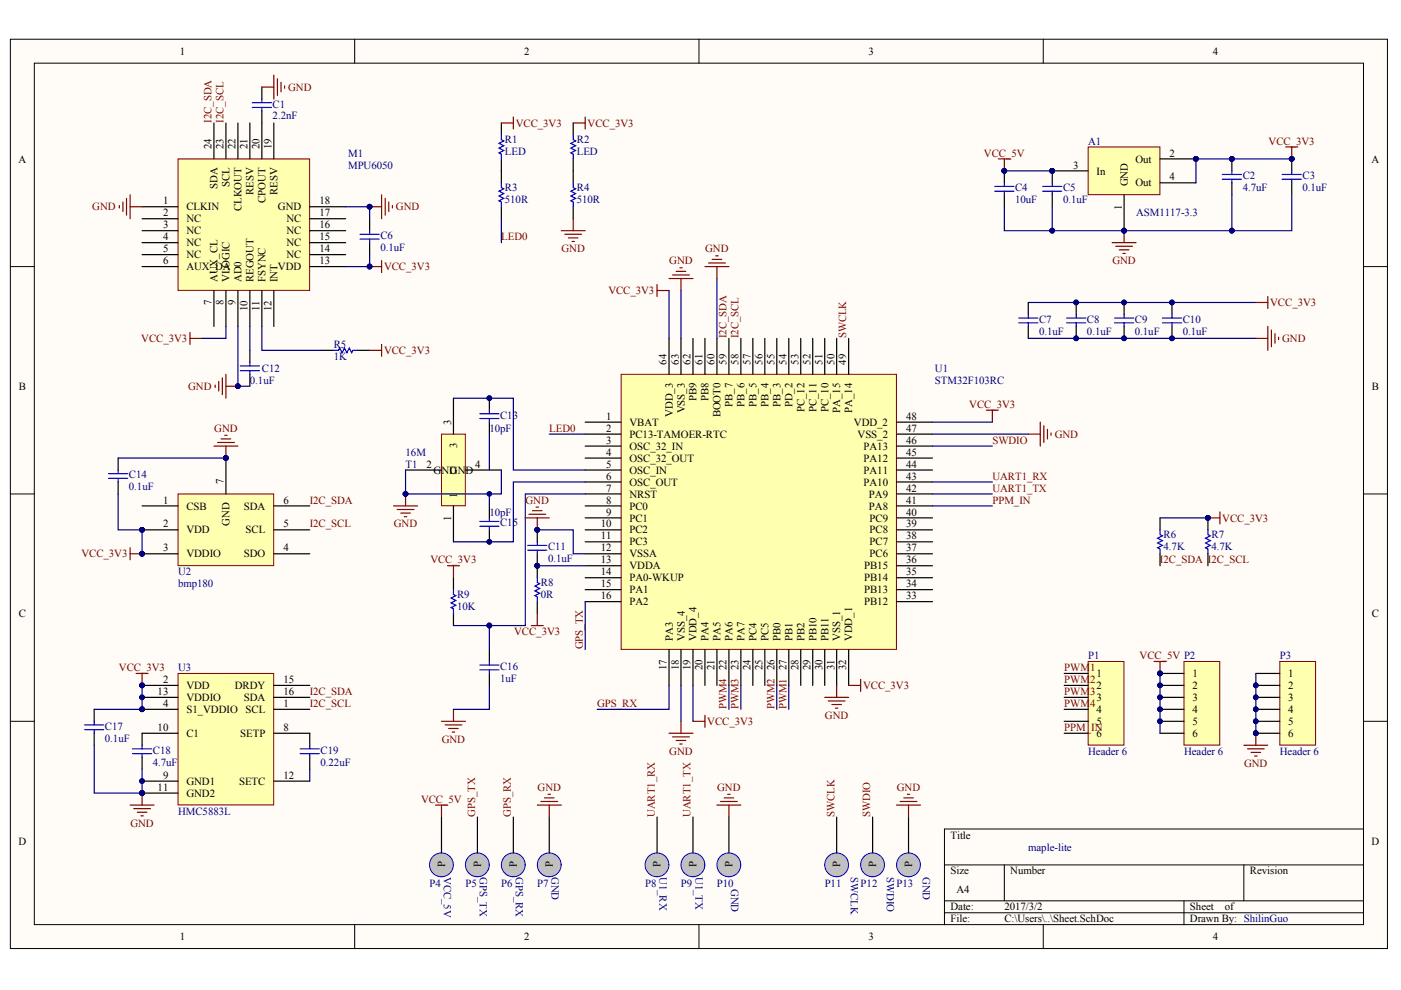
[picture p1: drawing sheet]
<svg xmlns="http://www.w3.org/2000/svg" width="297mm" height="210mm" viewBox="0 0 297 210" stroke-linecap="round" stroke-linejoin="round" font-family="sans-serif">
<defs><g id="words">
<g font-size="2.3">
<text x="38.1" y="11.6">1</text>
<text x="111.1" y="11.6">2</text>
<text x="184.1" y="11.6">3</text>
<text x="257.1" y="11.6">4</text>
<text x="3.9" y="34.5">A</text>
<text x="44.9" y="31.7" transform="rotate(-90 44.9 31.7)">24</text>
<text x="47.4" y="31.7" transform="rotate(-90 47.4 31.7)">23</text>
<text x="49.9" y="31.7" transform="rotate(-90 49.9 31.7)">22</text>
<text x="52.5" y="31.7" transform="rotate(-90 52.5 31.7)">21</text>
<text x="55" y="31.7" transform="rotate(-90 55 31.7)">20</text>
<text x="57.6" y="31.7" transform="rotate(-90 57.6 31.7)">19</text>
<text x="227.5" y="35.7">3</text>
<text x="240.7" y="34.5">Out</text>
<text x="248" y="33.2">2</text>
<text x="290.8" y="34.5">A</text>
<text x="46.1" y="40" transform="rotate(-90 46.1 40)">SDA</text>
<text x="48.7" y="39.7" transform="rotate(-90 48.7 39.7)">SCL</text>
<text x="53.7" y="41.3" transform="rotate(-90 53.7 41.3)">RESV</text>
<text x="58.8" y="41.3" transform="rotate(-90 58.8 41.3)">RESV</text>
<text x="232.5" y="37">In</text>
<text x="239.1" y="39.5" transform="rotate(-90 239.1 39.5)">GND</text>
<text x="240.7" y="39.5">Out</text>
<text x="248" y="38.3">4</text>
<text x="34.6" y="43.3">1</text>
<text x="34.6" y="45.9">2</text>
<text x="39.5" y="44.6">CLKIN</text>
<text x="39.5" y="47.2">NC</text>
<text x="51.2" y="44.8" transform="rotate(-90 51.2 44.8)">CLKOUT</text>
<text x="56.3" y="43" transform="rotate(-90 56.3 43)">CPOUT</text>
<text x="58.9" y="44.6">GND</text>
<text x="60.7" y="47.2">NC</text>
<text x="67.7" y="45.9">17</text>
<text x="67.7" y="43.3">18</text>
<text x="237.8" y="44.5" transform="rotate(-90 237.8 44.5)">1</text>
<text x="34.6" y="48.4">3</text>
<text x="34.6" y="51">4</text>
<text x="34.6" y="53.5">5</text>
<text x="39.5" y="49.7">NC</text>
<text x="39.5" y="52.2">NC</text>
<text x="60.7" y="52.2">NC</text>
<text x="60.7" y="49.7">NC</text>
<text x="67.7" y="53.5">14</text>
<text x="67.7" y="51">15</text>
<text x="67.7" y="48.4">16</text>
<text x="34.6" y="56">6</text>
<text x="39.5" y="54.8">NC</text>
<text x="39.5" y="57.3">AUX_DA</text>
<text x="46.1" y="59.8" transform="rotate(-90 46.1 59.8)">AUX_CL</text>
<text x="48.7" y="59.8" transform="rotate(-90 48.7 59.8)">VLOGIC</text>
<text x="51.2" y="59.8" transform="rotate(-90 51.2 59.8)">AD0</text>
<text x="53.7" y="59.8" transform="rotate(-90 53.7 59.8)">REGOUT</text>
<text x="56.3" y="59.8" transform="rotate(-90 56.3 59.8)">FSYNC</text>
<text x="58.8" y="59.8" transform="rotate(-90 58.8 59.8)">INT</text>
<text x="58.9" y="57.3">VDD</text>
<text x="60.7" y="54.8">NC</text>
<text x="67.7" y="56">13</text>
<text x="44.9" y="64.8" transform="rotate(-90 44.9 64.8)">7</text>
<text x="47.4" y="64.8" transform="rotate(-90 47.4 64.8)">8</text>
<text x="49.9" y="64.8" transform="rotate(-90 49.9 64.8)">9</text>
<text x="52.5" y="65.9" transform="rotate(-90 52.5 65.9)">10</text>
<text x="55" y="65.9" transform="rotate(-90 55 65.9)">11</text>
<text x="57.6" y="65.9" transform="rotate(-90 57.6 65.9)">12</text>
<text x="141.3" y="77.3" transform="rotate(-90 141.3 77.3)">64</text>
<text x="143.9" y="77.3" transform="rotate(-90 143.9 77.3)">63</text>
<text x="146.4" y="77.3" transform="rotate(-90 146.4 77.3)">62</text>
<text x="149" y="77.3" transform="rotate(-90 149 77.3)">61</text>
<text x="151.5" y="77.3" transform="rotate(-90 151.5 77.3)">60</text>
<text x="154" y="77.3" transform="rotate(-90 154 77.3)">59</text>
<text x="156.6" y="77.3" transform="rotate(-90 156.6 77.3)">58</text>
<text x="159.1" y="77.3" transform="rotate(-90 159.1 77.3)">57</text>
<text x="161.7" y="77.3" transform="rotate(-90 161.7 77.3)">56</text>
<text x="164.2" y="77.3" transform="rotate(-90 164.2 77.3)">55</text>
<text x="166.7" y="77.3" transform="rotate(-90 166.7 77.3)">54</text>
<text x="169.3" y="77.3" transform="rotate(-90 169.3 77.3)">53</text>
<text x="171.8" y="77.3" transform="rotate(-90 171.8 77.3)">52</text>
<text x="174.4" y="77.3" transform="rotate(-90 174.4 77.3)">51</text>
<text x="176.9" y="77.3" transform="rotate(-90 176.9 77.3)">50</text>
<text x="179.4" y="77.3" transform="rotate(-90 179.4 77.3)">49</text>
<text x="4" y="82.7">B</text>
<text x="290.9" y="82.7">B</text>
<text x="128.5" y="89">1</text>
<text x="142.6" y="88.4" transform="rotate(-90 142.6 88.4)">VDD_3</text>
<text x="145.2" y="87.6" transform="rotate(-90 145.2 87.6)">VSS_3</text>
<text x="147.7" y="85.1" transform="rotate(-90 147.7 85.1)">PB9</text>
<text x="150.2" y="85.1" transform="rotate(-90 150.2 85.1)">PB8</text>
<text x="152.8" y="88.5" transform="rotate(-90 152.8 88.5)">BOOT0</text>
<text x="155.3" y="86.2" transform="rotate(-90 155.3 86.2)">PB_7</text>
<text x="157.9" y="86.2" transform="rotate(-90 157.9 86.2)">PB_6</text>
<text x="160.4" y="86.2" transform="rotate(-90 160.4 86.2)">PB_5</text>
<text x="162.9" y="86.2" transform="rotate(-90 162.9 86.2)">PB_4</text>
<text x="165.5" y="86.2" transform="rotate(-90 165.5 86.2)">PB_3</text>
<text x="168" y="86.4" transform="rotate(-90 168 86.4)">PD_2</text>
<text x="170.5" y="87.4" transform="rotate(-90 170.5 87.4)">PC_12</text>
<text x="173.1" y="87.4" transform="rotate(-90 173.1 87.4)">PC_11</text>
<text x="175.6" y="87.4" transform="rotate(-90 175.6 87.4)">PC_10</text>
<text x="178.2" y="87.5" transform="rotate(-90 178.2 87.5)">PA_15</text>
<text x="180.7" y="87.5" transform="rotate(-90 180.7 87.5)">PA_14</text>
<text x="192.1" y="89">48</text>
<text x="95.6" y="90" transform="rotate(-90 95.6 90)">3</text>
<text x="96.9" y="95" transform="rotate(-90 96.9 95)">3</text>
<text x="128.5" y="91.6">2</text>
<text x="128.5" y="94.1">3</text>
<text x="133.5" y="90.3">VBAT</text>
<text x="133.5" y="92.8">PC13-TAMOER-RTC</text>
<text x="133.5" y="95.4">OSC_32_IN</text>
<text x="181.1" y="90.3">VDD_2</text>
<text x="181.8" y="92.8">VSS_2</text>
<text x="183.1" y="95.4">PA13</text>
<text x="192.1" y="94.1">46</text>
<text x="192.1" y="91.6">47</text>
<text x="90.4" y="99.2">2</text>
<text x="91.9" y="100.4">GND</text>
<text x="95.4" y="100.4">GND</text>
<text x="100.7" y="99.2">4</text>
<text x="128.5" y="96.6">4</text>
<text x="128.5" y="99.2">5</text>
<text x="128.5" y="101.7">6</text>
<text x="133.5" y="97.9">OSC_32_OUT</text>
<text x="133.5" y="100.4">OSC_IN</text>
<text x="183.1" y="100.4">PA11</text>
<text x="183.1" y="97.9">PA12</text>
<text x="192.1" y="101.7">43</text>
<text x="192.1" y="99.2">44</text>
<text x="192.1" y="96.6">45</text>
<text x="34.6" y="106.8">1</text>
<text x="47.4" y="102.7" transform="rotate(-90 47.4 102.7)">7</text>
<text x="60.1" y="106.8">6</text>
<text x="96.9" y="105.5" transform="rotate(-90 96.9 105.5)">1</text>
<text x="128.5" y="104.2">7</text>
<text x="128.5" y="106.8">8</text>
<text x="133.5" y="103">OSC_OUT</text>
<text x="133.5" y="105.5">NRST</text>
<text x="183.1" y="103">PA10</text>
<text x="184.2" y="105.5">PA9</text>
<text x="192.1" y="106.8">41</text>
<text x="192.1" y="104.2">42</text>
<text x="34.6" y="111.8">2</text>
<text x="39.5" y="108">CSB</text>
<text x="39.5" y="113.1">VDD</text>
<text x="48.7" y="111.5" transform="rotate(-90 48.7 111.5)">GND</text>
<text x="51.7" y="108">SDA</text>
<text x="52.1" y="113.1">SCL</text>
<text x="60.1" y="111.8">5</text>
<text x="95.6" y="110.4" transform="rotate(-90 95.6 110.4)">1</text>
<text x="127.4" y="111.8">10</text>
<text x="128.5" y="109.3">9</text>
<text x="133.5" y="108">PC0</text>
<text x="133.5" y="110.6">PC1</text>
<text x="133.5" y="113.1">PC2</text>
<text x="184.2" y="108">PA8</text>
<text x="184.4" y="113.1">PC8</text>
<text x="184.4" y="110.6">PC9</text>
<text x="192.1" y="111.8">39</text>
<text x="192.1" y="109.3">40</text>
<text x="34.6" y="116.9">3</text>
<text x="39.5" y="118.2">VDDIO</text>
<text x="51.7" y="118.2">SDO</text>
<text x="60.1" y="116.9">4</text>
<text x="127.4" y="114.4">11</text>
<text x="127.4" y="116.9">12</text>
<text x="127.4" y="119.5">13</text>
<text x="133.5" y="115.6">PC3</text>
<text x="133.5" y="118.2">VSSA</text>
<text x="184.4" y="118.2">PC6</text>
<text x="184.4" y="115.6">PC7</text>
<text x="192.1" y="119.5">36</text>
<text x="192.1" y="116.9">37</text>
<text x="192.1" y="114.4">38</text>
<text x="127.4" y="122">14</text>
<text x="127.4" y="124.5">15</text>
<text x="133.5" y="120.7">VDDA</text>
<text x="133.5" y="123.3">PA0-WKUP</text>
<text x="133.5" y="125.8">PA1</text>
<text x="183.2" y="125.8">PB13</text>
<text x="183.2" y="123.3">PB14</text>
<text x="183.2" y="120.7">PB15</text>
<text x="192.1" y="124.5">34</text>
<text x="192.1" y="122">35</text>
<text x="4" y="130.9">C</text>
<text x="127.4" y="127.1">16</text>
<text x="133.5" y="128.3">PA2</text>
<text x="183.2" y="128.3">PB12</text>
<text x="192.1" y="127.1">33</text>
<text x="290.9" y="130.9">C</text>
<text x="142.6" y="135.9" transform="rotate(-90 142.6 135.9)">PA3</text>
<text x="145.2" y="135.9" transform="rotate(-90 145.2 135.9)">VSS_4</text>
<text x="147.7" y="135.9" transform="rotate(-90 147.7 135.9)">VDD_4</text>
<text x="150.2" y="135.9" transform="rotate(-90 150.2 135.9)">PA4</text>
<text x="152.8" y="135.9" transform="rotate(-90 152.8 135.9)">PA5</text>
<text x="155.3" y="135.9" transform="rotate(-90 155.3 135.9)">PA6</text>
<text x="157.9" y="135.9" transform="rotate(-90 157.9 135.9)">PA7</text>
<text x="160.4" y="135.9" transform="rotate(-90 160.4 135.9)">PC4</text>
<text x="162.9" y="135.9" transform="rotate(-90 162.9 135.9)">PC5</text>
<text x="165.5" y="135.9" transform="rotate(-90 165.5 135.9)">PB0</text>
<text x="168" y="135.9" transform="rotate(-90 168 135.9)">PB1</text>
<text x="170.5" y="135.9" transform="rotate(-90 170.5 135.9)">PB2</text>
<text x="173.1" y="135.9" transform="rotate(-90 173.1 135.9)">PB10</text>
<text x="175.6" y="135.9" transform="rotate(-90 175.6 135.9)">PB11</text>
<text x="178.2" y="135.9" transform="rotate(-90 178.2 135.9)">VSS_1</text>
<text x="180.7" y="135.9" transform="rotate(-90 180.7 135.9)">VDD_1</text>
<text x="141.3" y="142" transform="rotate(-90 141.3 142)">17</text>
<text x="143.9" y="142" transform="rotate(-90 143.9 142)">18</text>
<text x="146.4" y="142" transform="rotate(-90 146.4 142)">19</text>
<text x="149" y="142" transform="rotate(-90 149 142)">20</text>
<text x="151.5" y="142" transform="rotate(-90 151.5 142)">21</text>
<text x="154" y="142" transform="rotate(-90 154 142)">22</text>
<text x="156.6" y="142" transform="rotate(-90 156.6 142)">23</text>
<text x="159.1" y="142" transform="rotate(-90 159.1 142)">24</text>
<text x="161.7" y="142" transform="rotate(-90 161.7 142)">25</text>
<text x="164.2" y="142" transform="rotate(-90 164.2 142)">26</text>
<text x="166.7" y="142" transform="rotate(-90 166.7 142)">27</text>
<text x="169.3" y="142" transform="rotate(-90 169.3 142)">28</text>
<text x="171.8" y="142" transform="rotate(-90 171.8 142)">29</text>
<text x="174.4" y="142" transform="rotate(-90 174.4 142)">30</text>
<text x="176.9" y="142" transform="rotate(-90 176.9 142)">31</text>
<text x="179.4" y="142" transform="rotate(-90 179.4 142)">32</text>
<text x="232.5" y="143.5">1</text>
<text x="252.8" y="143.5">1</text>
<text x="273.1" y="143.5">1</text>
<text x="33.4" y="147.4">13</text>
<text x="34.6" y="144.8">2</text>
<text x="34.6" y="149.9">4</text>
<text x="39.5" y="146.1">VDD</text>
<text x="39.5" y="148.6">VDDIO</text>
<text x="49.8" y="146.1">DRDY</text>
<text x="51.7" y="148.6">SDA</text>
<text x="60.1" y="149.9">1</text>
<text x="60.1" y="144.8">15</text>
<text x="60.1" y="147.4">16</text>
<text x="232.5" y="146.1">2</text>
<text x="232.5" y="148.6">3</text>
<text x="252.8" y="146.1">2</text>
<text x="252.8" y="148.6">3</text>
<text x="273.1" y="146.1">2</text>
<text x="273.1" y="148.6">3</text>
<text x="33.4" y="155">10</text>
<text x="39.5" y="151.2">S1_VDDIO</text>
<text x="52.1" y="151.2">SCL</text>
<text x="60.1" y="155">8</text>
<text x="232.5" y="151.2">4</text>
<text x="232.5" y="153.7">5</text>
<text x="252.8" y="151.2">4</text>
<text x="252.8" y="153.7">5</text>
<text x="273.1" y="151.2">4</text>
<text x="273.1" y="153.7">5</text>
<text x="39.5" y="156.2">C1</text>
<text x="50.9" y="156.2">SETP</text>
<text x="232.5" y="156.2">6</text>
<text x="252.8" y="156.2">6</text>
<text x="273.1" y="156.2">6</text>
<text x="33.4" y="167.7">11</text>
<text x="34.6" y="165.1">9</text>
<text x="39.5" y="166.4">GND1</text>
<text x="50.7" y="166.4">SETC</text>
<text x="60.1" y="165.1">12</text>
<text x="39.5" y="168.9">GND2</text>
<text x="3.9" y="179.1">D</text>
<text x="201.5" y="177.8">Title</text>
<text x="290.8" y="179.1">D</text>
<text x="94.4" y="183.9" transform="rotate(-90 94.4 183.9)">P</text>
<text x="102" y="183.9" transform="rotate(-90 102 183.9)">P</text>
<text x="109.6" y="183.9" transform="rotate(-90 109.6 183.9)">P</text>
<text x="117.2" y="183.9" transform="rotate(-90 117.2 183.9)">P</text>
<text x="140.1" y="183.9" transform="rotate(-90 140.1 183.9)">P</text>
<text x="147.7" y="183.9" transform="rotate(-90 147.7 183.9)">P</text>
<text x="155.3" y="183.9" transform="rotate(-90 155.3 183.9)">P</text>
<text x="178.2" y="183.9" transform="rotate(-90 178.2 183.9)">P</text>
<text x="185.8" y="183.9" transform="rotate(-90 185.8 183.9)">P</text>
<text x="193.4" y="183.9" transform="rotate(-90 193.4 183.9)">P</text>
<text x="201.5" y="185.4">Size</text>
<text x="214.2" y="185.4">Number</text>
<text x="265" y="185.4">Revision</text>
<text x="202.8" y="189.2">A4</text>
<text x="201.5" y="193">Date:</text>
<text x="201.5" y="195.6">File:</text>
<text x="212.9" y="193">2017/3/2</text>
<text x="212.9" y="195.6">C:\Users\..\Sheet.SchDoc</text>
<text x="252.3" y="193">Sheet</text>
<text x="252.3" y="195.6">Drawn By: ShilinGuo</text>
<text x="259.7" y="193">of</text>
<text x="38.1" y="199.4">1</text>
<text x="111.1" y="199.4">2</text>
<text x="184.1" y="199.4">3</text>
<text x="257.1" y="199.4">4</text>
</g>
<g font-size="2.3" fill="#000080">
<text x="57.8" y="22.8">C1</text>
<text x="57.8" y="25.3">2.2nF</text>
<text x="73.8" y="33.2">M1</text>
<text x="73.8" y="35.7">MPU6050</text>
<text x="107.1" y="30.4">R1</text>
<text x="107.1" y="32.9">LED</text>
<text x="122.3" y="30.4">R2</text>
<text x="122.3" y="32.9">LED</text>
<text x="230.7" y="30.6">A1</text>
<text x="107.1" y="40.5">R3</text>
<text x="122.3" y="40.5">R4</text>
<text x="215.2" y="40.5">C4</text>
<text x="225.4" y="40.5">C5</text>
<text x="263.5" y="38">C2</text>
<text x="263.5" y="40.5">4.7uF</text>
<text x="276.2" y="38">C3</text>
<text x="276.2" y="40.5">0.1uF</text>
<text x="107.1" y="43.1">510R</text>
<text x="122.3" y="43.1">510R</text>
<text x="215.2" y="43.1">10uF</text>
<text x="225.4" y="43.1">0.1uF</text>
<text x="240.9" y="45.9">ASM1117-3.3</text>
<text x="80.7" y="50.7">C6</text>
<text x="80.7" y="53.2">0.1uF</text>
<text x="220.3" y="68.5">C7</text>
<text x="220.3" y="71">0.1uF</text>
<text x="230.5" y="68.5">C8</text>
<text x="230.5" y="71">0.1uF</text>
<text x="240.6" y="68.5">C9</text>
<text x="240.6" y="71">0.1uF</text>
<text x="250.8" y="68.5">C10</text>
<text x="250.8" y="71">0.1uF</text>
<text x="70.8" y="73.8">R5</text>
<text x="70.8" y="76.3">1K</text>
<text x="53" y="81.4">0.1uF</text>
<text x="55.5" y="78.9">C12</text>
<text x="198.2" y="78.9">U1</text>
<text x="198.2" y="81.4">STM32F103RC</text>
<text x="106" y="88.8">C13</text>
<text x="103.8" y="91.6">10pF</text>
<text x="27.3" y="101.4">C14</text>
<text x="86" y="99.2">T1</text>
<text x="86" y="96.6">16M</text>
<text x="27.3" y="104">0.1uF</text>
<text x="103.8" y="109.3">10pF</text>
<text x="106" y="111.6">C15</text>
<text x="116.2" y="116.7">C11</text>
<text x="116.2" y="119.2">0.1uF</text>
<text x="246.7" y="114.1">R6</text>
<text x="246.7" y="116.7">4.7K</text>
<text x="256.9" y="114.1">R7</text>
<text x="256.9" y="116.7">4.7K</text>
<text x="37.8" y="122">U2</text>
<text x="37.8" y="124.5">bmp180</text>
<text x="114.7" y="124.3">R8</text>
<text x="96.9" y="126.8">R9</text>
<text x="96.9" y="129.3">10K</text>
<text x="114.7" y="126.8">0R</text>
<text x="37.8" y="142.3">U3</text>
<text x="106" y="142">C16</text>
<text x="230.7" y="139.7">P1</text>
<text x="271.3" y="139.7">P3</text>
<text x="106" y="144.6">1uF</text>
<text x="22.2" y="154.7">C17</text>
<text x="22.2" y="157.3">0.1uF</text>
<text x="32.4" y="159.8">C18</text>
<text x="68" y="159.8">C19</text>
<text x="230.7" y="160.1">Header 6</text>
<text x="251" y="160.1">Header 6</text>
<text x="271.3" y="160.1">Header 6</text>
<text x="32.4" y="162.3">4.7uF</text>
<text x="68" y="162.3">0.22uF</text>
<text x="37.8" y="172.7">HMC5883L</text>
<text x="94.1" y="185.9" transform="rotate(90 94.1 185.9)">VCC_5V</text>
<text x="101.7" y="185.9" transform="rotate(90 101.7 185.9)">GPS_TX</text>
<text x="109.3" y="185.9" transform="rotate(90 109.3 185.9)">GPS_RX</text>
<text x="117" y="185.9" transform="rotate(90 117 185.9)">GND</text>
<text x="139.8" y="185.9" transform="rotate(90 139.8 185.9)">U1_RX</text>
<text x="147.4" y="185.9" transform="rotate(90 147.4 185.9)">U1_TX</text>
<text x="180.4" y="185.9" transform="rotate(90 180.4 185.9)">SWCLK</text>
<text x="188.1" y="185.9" transform="rotate(90 188.1 185.9)">SWDIO</text>
<text x="195.7" y="185.9" transform="rotate(90 195.7 185.9)">GND</text>
<text x="218" y="180.3">maple-lite</text>
<text x="91.1" y="188">P4</text>
<text x="98.7" y="188">P5</text>
<text x="106.3" y="188">P6</text>
<text x="113.9" y="188">P7</text>
<text x="136.8" y="188">P8</text>
<text x="144.4" y="188">P9</text>
<text x="152" y="188">P10</text>
<text x="155" y="188.5" transform="rotate(90 155 188.5)">GND</text>
<text x="174.8" y="188">P11</text>
<text x="182.5" y="188">P12</text>
<text x="190.1" y="188">P13</text>
</g>
<g font-size="2.3" fill="#800000">
<text x="61.1" y="19.2">GND</text>
<text x="44.9" y="26.1" transform="rotate(-90 44.9 26.1)">I2C_SDA</text>
<text x="47.4" y="26.1" transform="rotate(-90 47.4 26.1)">I2C_SCL</text>
<text x="109.4" y="26.8">VCC_3V3</text>
<text x="124.6" y="26.8">VCC_3V3</text>
<text x="208.6" y="33.2">VCC_5V</text>
<text x="269" y="30.6">VCC_3V3</text>
<text x="19.6" y="44.6">GND</text>
<text x="84" y="44.6">GND</text>
<text x="106.3" y="51">LED0</text>
<text x="119.1" y="53.5">GND</text>
<text x="149.5" y="53.5">GND</text>
<text x="81.4" y="57.3">VCC_3V3</text>
<text x="141.9" y="56">GND</text>
<text x="235.8" y="56">GND</text>
<text x="129" y="62.4">VCC_3V3</text>
<text x="269.3" y="64.9">VCC_3V3</text>
<text x="154" y="71.8" transform="rotate(-90 154 71.8)">I2C_SDA</text>
<text x="156.6" y="71.8" transform="rotate(-90 156.6 71.8)">I2C_SCL</text>
<text x="179.4" y="71.8" transform="rotate(-90 179.4 71.8)">SWCLK</text>
<text x="30" y="72.5">VCC_3V3</text>
<text x="81.4" y="75.1">VCC_3V3</text>
<text x="271.8" y="72.5">GND</text>
<text x="39.9" y="82.7">GND</text>
<text x="205.5" y="86.5">VCC_3V3</text>
<text x="45.4" y="91.6">GND</text>
<text x="116.5" y="91.6">LED0</text>
<text x="210.4" y="94.1">SWDIO</text>
<text x="223.6" y="92.8">GND</text>
<text x="210.4" y="101.7">UART1_RX</text>
<text x="65.7" y="106.8">I2C_SDA</text>
<text x="111.4" y="106.8">GND</text>
<text x="210.4" y="106.8">PPM_IN</text>
<text x="210.4" y="104.2">UART1_TX</text>
<text x="65.7" y="111.8">I2C_SCL</text>
<text x="83.5" y="111.8">GND</text>
<text x="259.1" y="110.6">VCC_3V3</text>
<text x="17.3" y="118.2">VCC_3V3</text>
<text x="91.2" y="119.5">VCC_3V3</text>
<text x="245.9" y="119.5">I2C_SDA</text>
<text x="256.1" y="119.5">I2C_SCL</text>
<text x="109" y="134.7">VCC_3V3</text>
<text x="123.6" y="137.7" transform="rotate(-90 123.6 137.7)">GPS_TX</text>
<text x="25.2" y="142.3">VCC_3V3</text>
<text x="225.6" y="142.3">PWM1</text>
<text x="241.6" y="139.7">VCC_5V P2</text>
<text x="65.7" y="149.9">I2C_SCL</text>
<text x="65.7" y="147.4">I2C_SDA</text>
<text x="126.6" y="149.9">GPS_RX</text>
<text x="183" y="146.1">VCC_3V3</text>
<text x="225.6" y="149.9">PWM4</text>
<text x="225.6" y="144.8">PWM2</text>
<text x="225.6" y="147.4">PWM3</text>
<text x="150" y="153.7">VCC_3V3</text>
<text x="154" y="150.4" transform="rotate(-90 154 150.4)">PWM4</text>
<text x="156.6" y="150.4" transform="rotate(-90 156.6 150.4)">PWM3</text>
<text x="164.2" y="150.4" transform="rotate(-90 164.2 150.4)">PWM2</text>
<text x="166.7" y="150.4" transform="rotate(-90 166.7 150.4)">PWM1</text>
<text x="174.9" y="152.4">GND</text>
<text x="225.6" y="155">PPM_IN</text>
<text x="93.7" y="157.5">GND</text>
<text x="141.9" y="160.1">GND</text>
<text x="114" y="167.7">GND</text>
<text x="152.1" y="167.7">GND</text>
<text x="190.1" y="167.7">GND</text>
<text x="263.8" y="162.6">GND</text>
<text x="89.3" y="170.2">VCC_5V</text>
<text x="100.7" y="173.2" transform="rotate(-90 100.7 173.2)">GPS_TX</text>
<text x="108.3" y="173.2" transform="rotate(-90 108.3 173.2)">GPS_RX</text>
<text x="138.8" y="173.2" transform="rotate(-90 138.8 173.2)">UART1_RX</text>
<text x="146.4" y="173.2" transform="rotate(-90 146.4 173.2)">UART1_TX</text>
<text x="176.9" y="173.2" transform="rotate(-90 176.9 173.2)">SWCLK</text>
<text x="184.5" y="173.2" transform="rotate(-90 184.5 173.2)">SWDIO</text>
<text x="27.6" y="175.3">GND</text>
</g>
</g></defs>
<g fill="#fffcf8" stroke="#000" stroke-width=".21">
<path d="M2.2 8.3h292v192.8h-292z"/>
<path d="M7.3 13.4h281.8v182.6h-281.8z"/>
</g>
<g fill="none" stroke="#000" stroke-width=".21">
<path d="M75.2 8.3v5.1M148.2 8.3v5.1M221.2 8.3v5.1M2.2 56.5h5.1M289.1 56.5h5.1M2.2 104.7h5.1M289.1 104.7h5.1M2.2 152.9h5.1M289.1 152.9h5.1M289.1 175.8h-88.9v20.3M75.2 196.1v5M148.2 196.1v5"/>
<path d="M200.2 183.4h88.9M200.2 191h88.9M200.2 193.5h88.9M212.9 183.4v7.6M221.2 196.1v5M251 191v5.1M263.7 183.4v7.6"/>
</g>
<path d="M131.7 79.4h58.4v58.3h-58.4z" fill="#ffffb0" stroke="#800000" stroke-width=".21"/>
<g fill="none" stroke="#000" stroke-width=".25">
<path d="M141.8 71.7v7.7M144.4 71.7v7.7M146.9 71.7v7.7M149.5 71.7v7.7M152 71.7v7.7M154.5 71.7v7.7M157.1 71.7v7.7M159.6 71.7v7.7M162.2 71.7v7.7M164.7 71.7v7.7M167.2 71.7v7.7M169.8 71.7v7.7"/>
<path d="M172.3 71.7v7.7M174.9 71.7v7.7M177.4 71.7v7.7M179.9 71.7v7.7M124.1 89.5h7.6M124.1 92h7.6M124.1 94.6h7.6M124.1 97.1h7.6M124.1 99.7h7.6M190.1 89.5h7.6M190.1 92h7.6M190.1 94.6h7.6"/>
<path d="M190.1 97.1h7.6M190.1 99.7h7.6M124.1 102.2h7.6M124.1 104.7h7.6M124.1 107.3h7.6M124.1 109.8h7.6M124.1 112.3h7.6M124.1 114.9h7.6M124.1 117.4h7.6M124.1 120h7.6M190.1 102.2h7.6M190.1 104.7h7.6"/>
<path d="M190.1 107.3h7.6M190.1 109.8h7.6M190.1 112.3h7.6M190.1 114.9h7.6M190.1 117.4h7.6M190.1 120h7.6M124.1 122.5h7.6M124.1 125h7.6M124.1 127.6h7.6M141.8 137.7v7.6M144.4 137.7v7.6M146.9 137.7v7.6"/>
<path d="M149.5 137.7v7.6M152 137.7v7.6M154.5 137.7v7.6M157.1 137.7v7.6M159.6 137.7v7.6M162.2 137.7v7.6M164.7 137.7v7.6M167.2 137.7v7.6M169.8 137.7v7.6M172.3 137.7v7.6M174.9 137.7v7.6M177.4 137.7v7.6"/>
<path d="M179.9 137.7v7.6M190.1 122.5h7.6M190.1 125h7.6M190.1 127.6h7.6"/>
</g>
<path d="M37.7 33.7h27.9v27.9h-27.9z" fill="#ffffb0" stroke="#800000" stroke-width=".21"/>
<g fill="none" stroke="#000" stroke-width=".25">
<path d="M45.4 26.1v7.6M47.9 26.1v7.6M50.4 26.1v7.6M53 26.1v7.6M55.5 26.1v7.6M58.1 26.1v7.6M30.1 43.8h7.6M30.1 46.4h7.6M30.1 48.9h7.6M30.1 51.4h7.6M30.1 54h7.6M30.1 56.5h7.6"/>
<path d="M65.7 43.8h7.6M65.7 46.4h7.6M65.7 48.9h7.6M65.7 51.4h7.6M65.7 54h7.6M65.7 56.5h7.6M45.4 61.6v7.6M47.9 61.6v7.6M50.4 61.6v7.6M53 61.6v7.6M55.5 61.6v7.6M58.1 61.6v7.6"/>
</g>
<path d="M230.7 31.2h15.2v10.1h-15.2z" fill="#ffffb0" stroke="#800000" stroke-width=".21"/>
<path d="M223.1 36.2h7.6M245.9 33.7h7.7M245.9 38.8h7.7M238.3 41.3v7.6" fill="none" stroke="#000" stroke-width=".25"/>
<g fill="#000080" stroke="#000080" stroke-width=".21">
<circle cx="238.3" cy="48.9" r=".49"/>
<circle cx="253.6" cy="33.7" r=".49"/>
<circle cx="223.1" cy="36.2" r=".49"/>
</g>
<path d="M37.7 142.8h20.3v27.9h-20.3z" fill="#ffffb0" stroke="#800000" stroke-width=".21"/>
<path d="M30.1 150.4h7.6M30.1 145.3h7.6M30.1 155.5h7.6M30.1 147.9h7.6M58.1 150.4h7.6M58.1 145.3h7.6M58.1 155.5h7.6M58.1 147.9h7.6M30.1 165.6h7.6M30.1 168.2h7.6M58.1 165.6h7.6" fill="none" stroke="#000" stroke-width=".25"/>
<g fill="#000080" stroke="#000080" stroke-width=".21">
<circle cx="30.1" cy="145.3" r=".49"/>
<circle cx="30.1" cy="150.4" r=".49"/>
<circle cx="30.1" cy="165.6" r=".49"/>
<circle cx="30.1" cy="168.1" r=".49"/>
<circle cx="30.1" cy="147.8" r=".49"/>
</g>
<path d="M37.7 104.7h20.3v15.2h-20.3z" fill="#ffffb0" stroke="#800000" stroke-width=".21"/>
<path d="M47.9 97.1v7.6M30.1 107.3h7.6M30.1 112.3h7.6M30.1 117.4h7.6M58.1 107.3h7.6M58.1 112.3h7.6M58.1 117.4h7.6" fill="none" stroke="#000" stroke-width=".25"/>
<g fill="#000080" stroke="#000080" stroke-width=".21">
<circle cx="30.1" cy="112.3" r=".49"/>
<circle cx="30.1" cy="117.4" r=".49"/>
<circle cx="47.9" cy="97.1" r=".49"/>
</g>
<path d="M93.6 92h5.1v15.2h-5.1z" fill="#ffffb0" stroke="#800000" stroke-width=".21"/>
<g fill="none" stroke="#000" stroke-width=".25">
<path d="M212.9 36.2v2.6M223.1 36.2v2.6M261.2 33.7v2.5M261.2 38.8v2.5M273.9 33.7v2.5M273.9 38.8v2.5M212.9 41.3v2.5M223.1 41.3v2.5M218 64.1v2.6M218 69.2v2.5M228.2 64.1v2.6M228.2 69.2v2.5"/>
<path d="M238.3 64.1v2.6M238.3 69.2v2.5M248.5 64.1v2.6M248.5 69.2v2.5M86 99.7h7.6M96.1 84.4v7.6M98.7 99.7h7.6M103.8 84.4v2.6M103.8 89.5v2.5M96.1 107.3v7.6M103.8 107.3v2.5M103.8 112.3v2.6"/>
<path d="M113.9 112.3v2.6M113.9 117.4v5.1M96.1 122.5v2.5M96.1 130.1v2.5M103.8 137.7v2.5M113.9 127.6v2.5M103.8 142.8v2.5"/>
</g>
<g fill="none" stroke="#000080" stroke-width=".25">
<path d="M212.9 36.2h10.2M273.9 33.7h-20.3v5.1M212.9 43.8v5.1h10.2M223.1 48.9h38.1M223.1 43.8v5.1M261.2 41.3v7.6M273.9 41.3v7.6h-12.7M218 64.1h48.3M218 71.7h48.3M86 99.7v5h20.3v-5M96.1 84.4h12.7v15.3h15.3M103.8 92v7.7"/>
<path d="M103.8 104.7v2.6M113.9 120h10.2M124.1 102.2h-15.3v12.7h-12.7M124.1 104.7h-12.7v27.9h-7.6M96.1 132.6h7.7M103.8 132.6v5.1M103.8 145.3v5.1h-7.7"/>
</g>
<g fill="#000080" stroke="#000080" stroke-width=".21">
<circle cx="103.7" cy="84.4" r=".49"/>
<circle cx="103.7" cy="114.9" r=".49"/>
<circle cx="103.7" cy="104.7" r=".49"/>
<circle cx="86" cy="104.7" r=".49"/>
<circle cx="212.9" cy="36.2" r=".49"/>
<circle cx="273.9" cy="33.7" r=".49"/>
<circle cx="253.6" cy="33.7" r=".49"/>
<circle cx="238.3" cy="48.9" r=".49"/>
<circle cx="261.2" cy="33.7" r=".49"/>
<circle cx="261.2" cy="48.9" r=".49"/>
<circle cx="223.1" cy="36.2" r=".49"/>
<circle cx="223.1" cy="48.9" r=".49"/>
<circle cx="103.7" cy="132.6" r=".49"/>
<circle cx="113.9" cy="112.3" r=".49"/>
<circle cx="113.9" cy="119.9" r=".49"/>
<circle cx="228.2" cy="71.7" r=".49"/>
<circle cx="228.2" cy="64.1" r=".49"/>
<circle cx="238.3" cy="71.7" r=".49"/>
<circle cx="238.3" cy="64.1" r=".49"/>
<circle cx="248.5" cy="71.7" r=".49"/>
<circle cx="248.5" cy="64.1" r=".49"/>
</g>
<g fill="none" stroke="#00f" stroke-width=".25">
<path d="M210.9 39.5h4.1M212.9 38.8v.7M221.1 39.5h4M223.1 38.8v.7M259.2 37h4M259.2 38h4M261.2 36.2v.8M261.2 38v.8M271.8 37h4.1M271.8 38h4.1M273.9 36.2v.8M273.9 38v.8"/>
<path d="M210.9 40.5h4.1M212.9 40.5v.8M221.1 40.5h4M223.1 40.5v.8M216 67.4h4M216 68.4h4M218 66.7v.7M218 68.4v.8M226.1 67.4h4.1M226.1 68.4h4.1M228.2 66.7v.7M228.2 68.4v.8"/>
<path d="M236.3 67.4h4.1M236.3 68.4h4.1M238.3 66.7v.7M238.3 68.4v.8M246.5 67.4h4M246.5 68.4h4M248.5 66.7v.7M248.5 68.4v.8M101.7 87.7h4.1M101.7 88.7h4.1M103.8 87v.7M103.8 88.7v.8"/>
<path d="M101.7 110.6h4.1M101.7 111.6h4.1M103.8 109.8v.8M103.8 111.6v.7M111.9 115.6h4M111.9 116.7h4M113.9 114.9v.7M113.9 116.7v.7M96.1 125v1l.6 .3-1.1 .5 1.1 .5-1.1 .5 1.1 .5-1.1 .5 .5 .3v1M113.9 122.5v1l.5 .3-1 .5 1 .5-1 .5 1 .5-1 .5 .5 .2v1.1M101.7 141h4.1M101.7 142h4.1"/>
<path d="M103.8 140.2v.8M103.8 142v.8"/>
</g>
<g fill="none" stroke="#800000" stroke-width=".25">
<path d="M211.7 33.7h2.5M212.9 33.7v2.5M272.6 31.2h2.5M273.9 31.2v2.5M141.8 59.1h5.1M142.6 58.3h3.6M143.4 57.5h2M144.1 56.8h.5M144.4 59.1v2.5M235.8 51.4h5.1M236.6 52.2h3.5M237.3 53h2"/>
<path d="M238.1 53.7h.5M238.3 48.9v2.5M139.3 60.3v2.6M139.3 61.6h2.5M266.3 71.7h2.5M266.3 64.1h2.5M268.8 62.9v2.5M268.8 69.2v5.1M269.6 70v3.5M270.3 70.7v2.1M271.1 71.5v.5M209.1 87h2.6"/>
<path d="M210.4 87v2.5M218 92h2.6M220.6 89.5v5.1M221.3 90.3v3.5M222.1 91v2.1M222.8 91.8v.5M83.4 107.3h5.1M84.2 108h3.6M85 108.8h2M85.7 109.5h.5M86 104.7v2.6M94.9 120h2.5"/>
<path d="M96.1 120v2.5M111.4 109.8h5.1M112.1 109h3.6M112.9 108.3h2M113.7 107.5h.5M113.9 109.8v2.5M112.6 132.6h2.6M113.9 130.1v2.5M93.6 152.9h5.1M94.4 153.7h3.5M95.1 154.5h2.1M95.9 155.2h.5"/>
<path d="M96.1 150.4v2.5M141.8 155.5h5.1M142.6 156.2h3.6M143.4 157h2M144.1 157.8h.5M144.4 152.9v2.6M146.9 152.9h2.6M149.5 151.7v2.5M174.9 147.9h5M175.6 148.6h3.6M176.4 149.4h2M177.1 150.1h.5"/>
<path d="M177.4 145.3v2.6M179.9 145.3h2.6M182.5 144.1v2.5"/>
</g>
<circle cx="146.9" cy="183.4" r="2.53" fill="#c0c0c0" stroke="#00f" stroke-width=".21"/>
<path d="M146.9 173.2v7.6" fill="none" stroke="#000" stroke-width=".25"/>
<circle cx="139.3" cy="183.4" r="2.53" fill="#c0c0c0" stroke="#00f" stroke-width=".21"/>
<path d="M139.3 173.2v7.6" fill="none" stroke="#000" stroke-width=".25"/>
<circle cx="185" cy="183.4" r="2.53" fill="#c0c0c0" stroke="#00f" stroke-width=".21"/>
<path d="M185 173.2v7.6" fill="none" stroke="#000" stroke-width=".25"/>
<circle cx="177.4" cy="183.4" r="2.53" fill="#c0c0c0" stroke="#00f" stroke-width=".21"/>
<path d="M177.4 173.2v7.6" fill="none" stroke="#000" stroke-width=".25"/>
<circle cx="101.2" cy="183.4" r="2.53" fill="#c0c0c0" stroke="#00f" stroke-width=".21"/>
<path d="M101.2 173.2v7.6" fill="none" stroke="#000" stroke-width=".25"/>
<circle cx="108.8" cy="183.4" r="2.53" fill="#c0c0c0" stroke="#00f" stroke-width=".21"/>
<g fill="none" stroke="#000" stroke-width=".25">
<path d="M55.5 18.5v2.5M55.5 23.5v2.6M78.4 46.4v2.5M78.4 51.4v2.6M53 74.3v2.5M53 79.4v2.5M68.2 74.3h2.6M75.8 74.3h2.6M25 97.1v2.6M25 102.2v2.5M245.9 109.8v2.5M245.9 117.4v2.6"/>
<path d="M256.1 109.8v2.5M256.1 117.4v2.6M30.1 155.5v2.5M65.7 155.5v2.5M30.1 160.5v2.6M65.7 160.5v2.6M108.8 173.2v7.6"/>
</g>
<path d="M25 97.1h22.9M116.5 92h7.6M245.9 109.8h10.2M30.1 145.3v5.1M30.1 163.1v5.1M65.7 163.1v2.5" fill="none" stroke="#000080" stroke-width=".25"/>
<g fill="none" stroke="#00f" stroke-width=".25">
<path d="M53.5 21.8h4M53.5 22.8h4M55.5 21v.8M55.5 22.8v.7M76.3 49.7h4.1M76.3 50.7h4.1M78.4 48.9v.8M78.4 50.7v.7M50.9 77.6h4.1M50.9 78.6h4.1M53 76.8v.8M53 78.6v.8"/>
<path d="M70.8 74.3h1l.2-.5 .5 1 .5-1 .5 1 .6-1 .5 1 .2-.5h1M25 99.7v.7M23 100.4h4.1M23 101.4h4.1M25 101.4v.8M245.9 112.3v1.1l.6 .2-1.1 .5 1.1 .5-1.1 .5 1.1 .5-1.1 .5 .5 .3v1M256.1 112.3v1.1l.5 .2-1 .5 1 .5-1 .5 1 .5-1 .5 .5 .3v1M28.1 158.8h4.1M28.1 159.8h4.1M30.1 158v.8M30.1 159.8v.7M63.6 158.8h4.1"/>
<path d="M63.6 159.8h4.1M65.7 158v.8M65.7 159.8v.7"/>
</g>
<g fill="#000080" stroke="#000080" stroke-width=".21">
<circle cx="256.1" cy="109.8" r=".49"/>
<circle cx="30.1" cy="117.4" r=".49"/>
<circle cx="47.9" cy="97.1" r=".49"/>
<circle cx="30.1" cy="145.3" r=".49"/>
<circle cx="30.1" cy="150.4" r=".49"/>
<circle cx="30.1" cy="168.1" r=".49"/>
<circle cx="78.4" cy="43.8" r=".49"/>
<circle cx="78.4" cy="56.5" r=".49"/>
<circle cx="50.4" cy="81.9" r=".49"/>
</g>
<g fill="none" stroke="#800000" stroke-width=".25">
<path d="M55.5 18.5h2.6M58.1 15.9v5.1M58.8 16.7v3.5M59.6 17.5v2M60.3 18.2v.5M25.3 43.6v.5M26.1 42.8v2.1M26.8 42.1v3.5M27.6 41.3v5.1M27.6 43.8h2.5M78.4 43.8h2.5M78.4 56.5h2.5"/>
<path d="M80.9 41.3v5.1M80.9 55.3v2.5M81.7 42.1v3.5M82.4 42.8v2.1M83.2 43.6v.5M40.3 70.5v2.5M40.3 71.7h2.5M47.9 79.4v5M45.4 94.6h5M45.6 81.6v.5M46.1 93.8h3.6M46.4 80.9v2"/>
<path d="M46.9 93.1h2M47.1 80.1v3.6M47.6 92.3h.6M47.9 94.6v2.5M47.9 81.9h2.5M27.6 116.1v2.6M27.6 117.4h2.5M256.1 109.8h2.5M258.6 108.5v2.6M28.9 142.8h2.5M30.1 142.8v2.5M27.6 170.7h5.1"/>
<path d="M28.3 171.5h3.6M29.1 172.2h2M29.9 173h.5M30.1 168.2v2.5"/>
</g>
<path d="M230.7 140.2h7.6v17.8h-7.6z" fill="#ffffb0" stroke="#800000" stroke-width=".21"/>
<path d="M225.6 142.8h5.1M225.6 145.3h5.1M225.6 147.9h5.1M225.6 150.4h5.1M225.6 152.9h5.1M225.6 155.5h5.1" fill="none" stroke="#000" stroke-width=".25"/>
<path d="M251 140.2h7.6v17.8h-7.6z" fill="#ffffb0" stroke="#800000" stroke-width=".21"/>
<path d="M245.9 142.8h5.1M245.9 145.3h5.1M245.9 147.9h5.1M245.9 150.4h5.1M245.9 152.9h5.1M245.9 155.5h5.1" fill="none" stroke="#000" stroke-width=".25"/>
<g fill="#000080" stroke="#000080" stroke-width=".21">
<circle cx="245.9" cy="142.8" r=".49"/>
<circle cx="245.9" cy="145.3" r=".49"/>
<circle cx="245.9" cy="147.8" r=".49"/>
<circle cx="245.9" cy="150.4" r=".49"/>
<circle cx="245.9" cy="152.9" r=".49"/>
</g>
<path d="M271.3 140.2h7.6v17.8h-7.6z" fill="#ffffb0" stroke="#800000" stroke-width=".21"/>
<path d="M106.3 26.1v2.5M106.3 33.7v5.1M121.5 26.1v2.5M121.5 33.7v5.1M106.3 43.8v2.6M121.5 43.8v2.6M266.3 142.8h5M266.3 145.3h5M266.3 147.9h5M266.3 150.4h5M266.3 152.9h5M266.3 155.5h5" fill="none" stroke="#000" stroke-width=".25"/>
<g fill="#000080" stroke="#000080" stroke-width=".21">
<circle cx="266.2" cy="145.3" r=".49"/>
<circle cx="266.2" cy="147.8" r=".49"/>
<circle cx="266.2" cy="150.4" r=".49"/>
<circle cx="266.2" cy="152.9" r=".49"/>
<circle cx="266.2" cy="155.5" r=".49"/>
<circle cx="245.9" cy="142.8" r=".49"/>
</g>
<g fill="none" stroke="#800000" stroke-width=".25">
<path d="M121.5 26.1h2.6M124.1 24.8v2.5M119 48.9h5.1M119.8 49.7h3.5M120.5 50.4h2M121.3 51.2h.5M121.5 46.4v2.5M149.5 56.5h5M150.2 55.8h3.6M151 55h2M151.7 54.2h.6M152 56.5v2.6"/>
<path d="M244.7 140.2h2.5M245.9 140.2v2.6M263.7 158h5.1M264.5 158.8h3.5M265.2 159.5h2.1M266.3 155.5v2.5M266 160.3h.5"/>
</g>
<path d="M152 59.1v12.6M124.1 127.6v10.1M245.9 142.8v12.7M266.3 142.8v12.7" fill="none" stroke="#000080" stroke-width=".25"/>
<path d="M106.3 28.6v1l.5 .3-1 .5 1 .5-1 .5 1 .5-1 .5 .5 .3v1M106.3 38.8v1l.5 .2-1 .5 1 .5-1 .6 1 .5-1 .5 .5 .2v1M121.5 28.6v1l.5 .3-1 .5 1 .5-1 .5 1 .5-1 .5 .5 .3v1M121.5 38.8v1l.5 .2-1 .5 1 .5-1 .6 1 .5-1 .5 .5 .2v1" fill="none" stroke="#00f" stroke-width=".25"/>
<circle cx="192.6" cy="183.4" r="2.53" fill="#c0c0c0" stroke="#00f" stroke-width=".21"/>
<path d="M192.6 173.2v7.6" fill="none" stroke="#000" stroke-width=".25"/>
<path d="M190.1 170.7h5.1M190.8 169.9h3.6M191.6 169.2h2M192.4 168.4h.5M192.6 170.7v2.5" fill="none" stroke="#800000" stroke-width=".25"/>
<circle cx="154.5" cy="183.4" r="2.53" fill="#c0c0c0" stroke="#00f" stroke-width=".21"/>
<path d="M154.5 173.2v7.6" fill="none" stroke="#000" stroke-width=".25"/>
<path d="M152 170.7h5.1M152.8 169.9h3.5M153.5 169.2h2.1M154.3 168.4h.5M154.5 170.7v2.5" fill="none" stroke="#800000" stroke-width=".25"/>
<circle cx="116.4" cy="183.4" r="2.53" fill="#c0c0c0" stroke="#00f" stroke-width=".21"/>
<path d="M116.5 173.2v7.6" fill="none" stroke="#000" stroke-width=".25"/>
<path d="M92.3 170.7h2.6M93.6 170.7v2.5M113.9 170.7h5.1M114.7 169.9h3.5M115.4 169.2h2.1M116.2 168.4h.5M116.5 170.7v2.5" fill="none" stroke="#800000" stroke-width=".25"/>
<circle cx="93.6" cy="183.4" r="2.53" fill="#c0c0c0" stroke="#00f" stroke-width=".21"/>
<path d="M20 150.4v2.5M20 155.5v2.5M93.6 173.2v7.6" fill="none" stroke="#000" stroke-width=".25"/>
<g fill="none" stroke="#000080" stroke-width=".25">
<path d="M73.3 43.8h5.1v2.6M78.4 54v2.5h-5.1M106.3 46.4v5M47.9 69.2v2.5h-5.1M50.4 69.2v12.7h2.6M53 69.2v5.1M55.5 69.2v5.1h12.7M141.8 61.6v10.1M144.4 61.6v10.1M197.7 94.6h12.7M197.7 89.5h12.7M197.7 92h20.3"/>
<path d="M25 104.7v7.6h5.1v5.1M113.9 112.3h7.6v5.1h2.6M197.7 107.3h12.7M197.7 104.7h12.7M197.7 102.2h12.7M20 158v10.2h10.1M20 150.4h10.1M141.8 145.3v5.1h-15.2M144.4 145.3v7.6M146.9 145.3v7.6M154.5 145.3v5.1M157.1 145.3v5.1"/>
<path d="M164.7 145.3v5.1M167.2 145.3v5.1"/>
</g>
<path d="M106.3 26.1h2.5M108.8 24.8v2.5M78.4 74.3h2.5M80.9 73v2.6" fill="none" stroke="#800000" stroke-width=".25"/>
<path d="M17.9 153.7h4.1M17.9 154.7h4.1M20 152.9v.8M20 154.7v.8" fill="none" stroke="#00f" stroke-width=".25"/>
<g fill="#000080" stroke="#000080" stroke-width=".21">
<circle cx="30.1" cy="150.4" r=".49"/>
<circle cx="30.1" cy="168.1" r=".49"/>
<circle cx="30.1" cy="112.3" r=".49"/>
<circle cx="30.1" cy="117.4" r=".49"/>
<circle cx="78.4" cy="56.5" r=".49"/>
<circle cx="78.4" cy="43.8" r=".49"/>
<circle cx="50.4" cy="81.9" r=".49"/>
<circle cx="113.9" cy="112.3" r=".49"/>
</g>
<use href="#words"/>
</svg>
